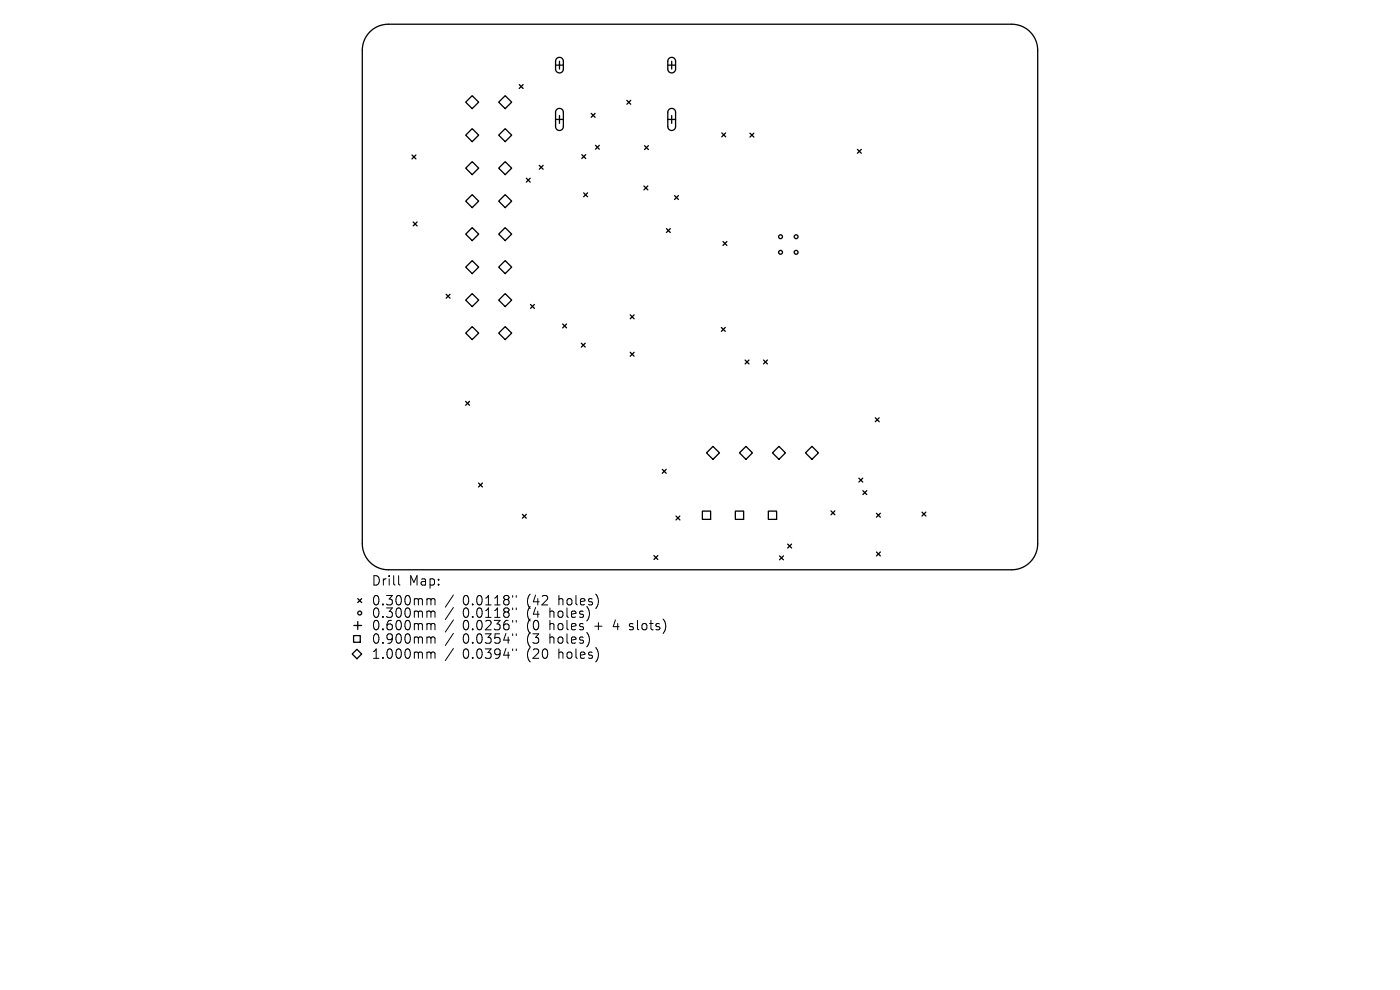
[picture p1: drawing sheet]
<svg xmlns="http://www.w3.org/2000/svg" width="297mm" height="210mm" viewBox="0 0 297 210" stroke-linecap="round" stroke-linejoin="round" font-family="sans-serif">
<defs><g id="words">
<g font-size="2.8">
<text x="78.7" y="124.5">Drill</text>
<text x="86.7" y="124.5">Map:</text>
<text x="78.7" y="128.7">0.300mm</text>
<text x="78.7" y="131.3">0.300mm</text>
<text x="98.2" y="128.7">0.0118&quot;</text>
<text x="98.2" y="131.3">0.0118&quot;</text>
<text x="111.9" y="128.7">(42</text>
<text x="111.9" y="131.3">(4</text>
<text x="116.9" y="131.3">holes)</text>
<text x="118.8" y="128.7">holes)</text>
<text x="78.7" y="134">0.600mm</text>
<text x="78.7" y="136.8">0.900mm</text>
<text x="98.2" y="134">0.0236&quot;</text>
<text x="98.2" y="136.8">0.0354&quot;</text>
<text x="111.9" y="134">(0</text>
<text x="111.9" y="136.8">(3</text>
<text x="116.9" y="134">holes</text>
<text x="116.9" y="136.8">holes)</text>
<text x="126.6" y="134">+</text>
<text x="130.8" y="134">4</text>
<text x="134.4" y="134">slots)</text>
<text x="78.7" y="140">1.000mm</text>
<text x="98.2" y="140">0.0394&quot;</text>
<text x="111.9" y="140">(20</text>
<text x="118.8" y="140">holes)</text>
</g>
</g></defs>
<g fill="none" stroke="#000" stroke-width=".28">
<path d="M78.5 6.8a5.5 5.5 0 0 1 3.9-1.7h132.2a5.5 5.5 0 0 1 5.5 5.5v104.8a5.5 5.5 0 0 1-5.5 5.5h-132.2a5.5 5.5 0 0 1-5.5-5.5v-104.8a5.5 5.5 0 0 1 1.6-3.8zM110.2 17.9l.8 .9M111 17.9l-.8 .9M117.9 13.8h1.6M118.1 12.4a.83 .83 0 0 1 .9-.2 .83 .83 0 0 1 .5 .8v1.6a.83 .83 0 0 1-.8 .9 .83 .83 0 0 1-.8-.9v-1.7zM118.7 13v1.6M141.7 13.8h1.6M141.9 12.4a.83 .83 0 0 1 .9-.2 .83 .83 0 0 1 .5 .8v1.6a.83 .83 0 0 1-.8 .9 .83 .83 0 0 1-.8-.9v-1.7zM142.5 13v1.6M87.4 32.9l.8 .8M88.2 32.9l-.8 .8M98.8 21.7l1.4-1.4 1.3 1.4-1.3 1.3z"/>
<path d="M100.2 27.3l1.3 1.4-1.3 1.3-1.4-1.3zM100.2 34.3l1.3 1.4-1.3 1.3-1.4-1.3zM105.8 21.7l1.4-1.4 1.3 1.4-1.3 1.3zM107.2 27.3l1.3 1.4-1.3 1.3-1.4-1.3zM107.2 34.3l1.3 1.4-1.3 1.3-1.4-1.3zM111.7 37.8l.8 .8M112.5 37.8l-.8 .8M114.4 35.1l.8 .8M115.2 35.1l-.8 .8M117.9 25.3h1.6M118.1 23.2a.83 .83 0 0 1 .9-.1 .83 .83 0 0 1 .5 .7v3.1a.83 .83 0 0 1-.8 .8 .83 .83 0 0 1-.8-.8v-3.2zM118.7 24.5v1.7"/>
<path d="M123.4 32.8l.9 .8M124.3 32.8l-.9 .8M125.4 24.1l.8 .8M126.2 24.1l-.8 .8M126.3 30.8l.8 .9M127.1 30.8l-.8 .9M133 21.3l.8 .8M133.8 21.3l-.8 .8M136.6 39.4l.8 .9M136.7 30.9l.9 .8M137.4 39.4l-.8 .9M137.6 30.9l-.9 .8"/>
<path d="M141.7 25.3h1.6M141.9 23.2a.83 .83 0 0 1 .9-.1 .83 .83 0 0 1 .5 .7v3.1a.83 .83 0 0 1-.8 .8 .83 .83 0 0 1-.8-.8v-3.2zM142.5 24.5v1.7M153.1 28.2l.8 .8M153.9 28.2l-.8 .8M159.1 28.3l.8 .8M159.9 28.3l-.8 .8M181.9 31.7l.8 .8M182.7 31.7l-.8 .8M87.7 47.1l.8 .8M88.5 47.1l-.8 .8M98.8 42.7l1.4-1.4 1.3 1.4-1.3 1.3z"/>
<path d="M98.8 56.7l1.4-1.4 1.3 1.4-1.3 1.3zM100.2 48.3l1.3 1.4-1.3 1.3-1.4-1.3zM105.8 42.7l1.4-1.4 1.3 1.4-1.3 1.3zM105.8 56.7l1.4-1.4 1.3 1.4-1.3 1.3zM107.2 48.3l1.3 1.4-1.3 1.3-1.4-1.3zM123.8 40.9l.8 .8M124.6 40.9l-.8 .8M141.4 48.5l.8 .8M142.2 48.5l-.8 .8M143.1 41.5l.8 .8M143.9 41.5l-.8 .8M153.4 51.2l.8 .9"/>
<path d="M154.2 51.2l-.8 .9M94.6 62.4l.9 .8M95.5 62.4l-.9 .8M98.8 70.7l1.4-1.4 1.3 1.4-1.3 1.3zM100.2 62.3l1.3 1.4-1.3 1.3-1.4-1.3zM105.8 70.7l1.4-1.4 1.3 1.4-1.3 1.3zM107.2 62.3l1.3 1.4-1.3 1.3-1.4-1.3zM112.5 64.6l.9 .8M113.4 64.6l-.9 .8M119.4 68.7l.8 .9M120.2 68.7l-.8 .9M123.3 72.8l.9 .8"/>
<path d="M124.2 72.8l-.9 .8M133.7 66.8l.8 .8M133.7 74.7l.8 .9M134.5 66.8l-.8 .8M134.5 74.7l-.8 .9M153 69.5l.9 .8M153.9 69.5l-.9 .8M158.1 76.4l.8 .8M158.9 76.4l-.8 .8M162 76.4l.8 .8M162.8 76.4l-.8 .8M98.8 85.1l.8 .9"/>
<path d="M99.6 85.1l-.8 .9M140.5 99.6l.8 .8M141.3 99.6l-.8 .8M149.9 96.1l1.4-1.4 1.3 1.4-1.3 1.3zM158.3 94.7l1.3 1.4-1.3 1.3-1.4-1.3zM163.9 96.1l1.4-1.4 1.3 1.4-1.3 1.3zM170.9 96.1l1.4-1.4 1.3 1.4-1.3 1.3zM185.7 88.6l.8 .9M186.5 88.6l-.8 .9M101.5 102.5l.8 .8M102.3 102.5l-.8 .8M110.8 109.1l.8 .8"/>
<path d="M111.6 109.1l-.8 .8M138.7 117.9l.9 .8M139.6 117.9l-.9 .8M143.4 109.5l.8 .8M144.2 109.5l-.8 .8M149 108.4h1.8v1.8h-1.8zM156 108.4h1.8v1.8h-1.8zM163 108.4h1.8v1.8h-1.8zM165.4 117.9l.8 .9M166.2 117.9l-.8 .9M167.1 115.4l.8 .8M167.9 115.4l-.8 .8"/>
<path d="M176.3 108.4l.8 .8M177.1 108.4l-.8 .8M182.2 101.4l.8 .9M183 101.4l-.8 .9M183.1 104.1l.8 .8M183.9 104.1l-.8 .8M185.9 108.9l.9 .8M185.9 117.1l.9 .8M186.8 108.9l-.9 .8M186.8 117.1l-.9 .8M195.6 108.6l.8 .9M196.4 108.6l-.8 .9"/>
<path d="M74.7 138.7l1-1 1 1-1 1zM75 134.8h1.4v1.4h-1.4zM75.1 132.7h1.6M75.9 127l.8 .8M75.9 131.9v1.6M76.7 127l-.8 .8"/>
<circle cx="165.6" cy="53.5" r=".41"/>
<circle cx="165.6" cy="50.2" r=".41"/>
<circle cx="168.9" cy="53.5" r=".41"/>
<circle cx="168.9" cy="50.2" r=".41"/>
<circle cx="76.3" cy="130" r=".41"/>
</g>
<g fill="none" stroke="#000" stroke-width=".21">
<path d="M84.6 122.1v1.7l.3 .3M90.9 127h.2l.3 .3M90.9 129.6h.2l.3 .3M90.9 132.3l.4 .1 .1 .2M90.9 135.1l.4 .1 .1 .2M90.9 138.3h.2l.3 .3M91.4 127.3l.3-.3 .5 .1 .1 1.2M91.4 127.3v1M91.4 129.9v1.1M91.4 132.6v1M91.4 135.4v1.1M91.4 138.6v1.1"/>
<path d="M91.4 129.9l.3-.3 .5 .1 .1 1.3M91.4 132.6l.3-.3 .5 .1 .1 1.2M91.4 135.4l.3-.3 .5 .1 .1 1.3M91.4 138.6l.3-.3 .5 .1 .1 1.3M96.2 126.2l-1.7 2.6M96.2 128.9l-1.7 2.5M96.2 131.5l-1.7 2.6M96.2 134.4l-1.7 2.5M96.2 137.6l-1.7 2.5M108.8 126.3v.4M108.8 129v.3M108.8 131.6v.4"/>
<path d="M108.8 134.5v.3M108.8 137.7v.3M109.5 126.3v.4M109.5 129v.3M109.5 131.6v.4M109.5 134.5v.3M109.5 137.7v.3M133.5 133.5l.2 .1M133.6 132.4v.4"/>
</g>
<use href="#words"/>
</svg>
